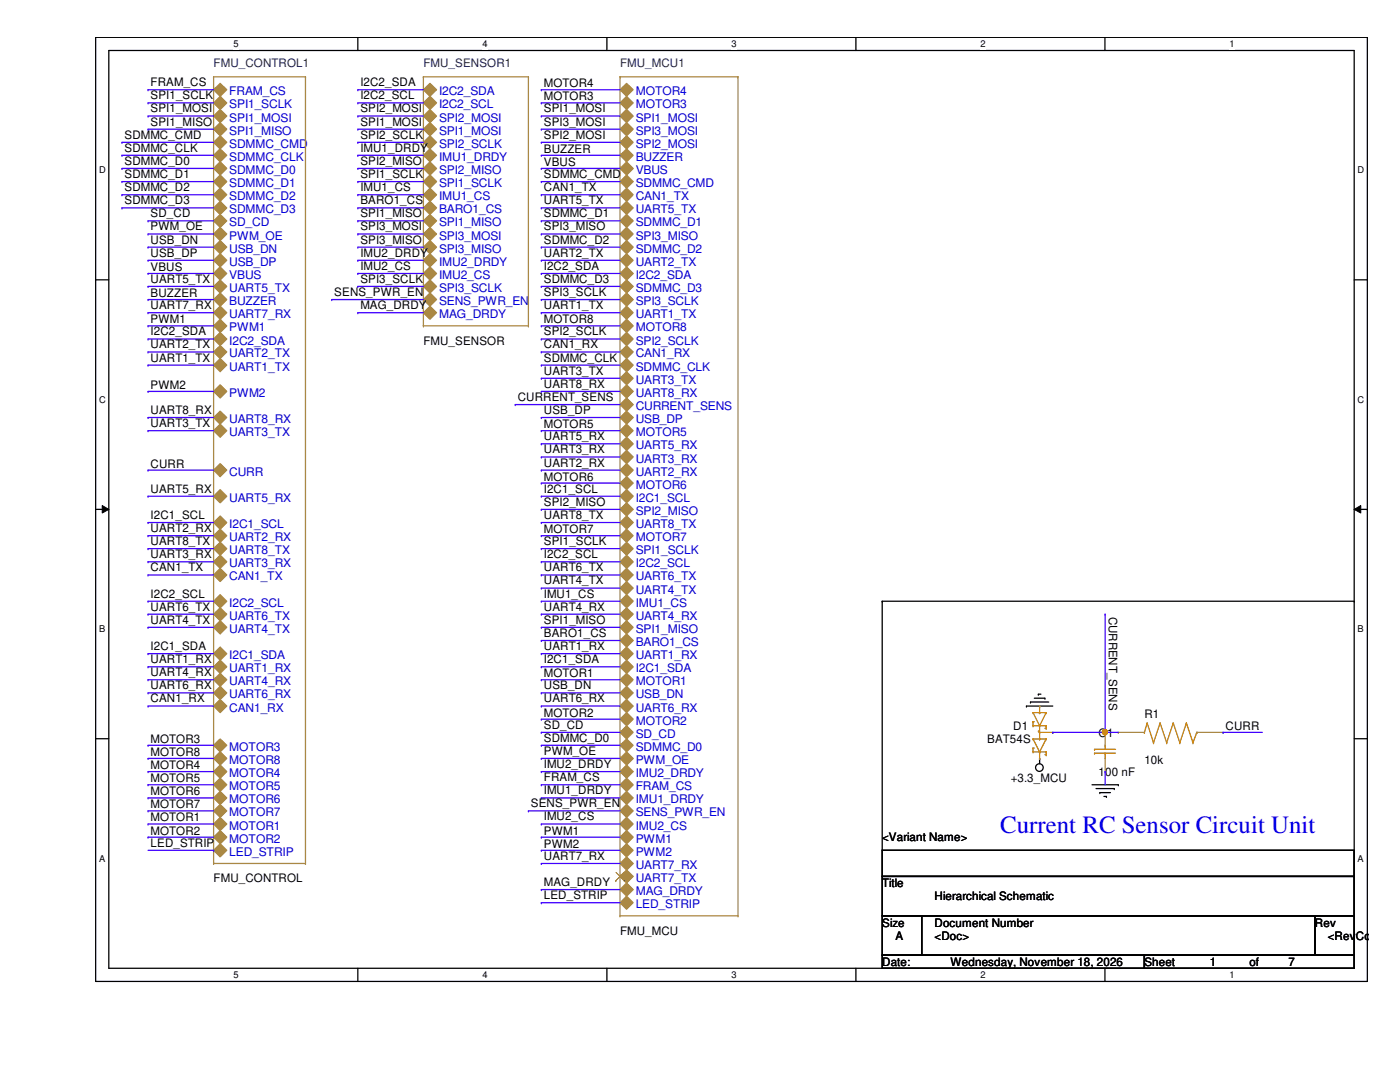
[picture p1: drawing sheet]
<svg xmlns="http://www.w3.org/2000/svg" width="279mm" height="216mm" viewBox="0 0 279 216" stroke-linecap="round" stroke-linejoin="round" font-family="sans-serif">
<defs><g id="words">
<text font-size="5" fill="#00f" x="199.6" y="166.2">Current RC Sensor Circuit Unit</text>
<g font-size="2.4" fill="#00c">
<text x="45.8" y="19">FRAM_CS</text>
<text x="45.8" y="21.6">SPI1_SCLK</text>
<text x="87.6" y="19">I2C2_SDA</text>
<text x="87.6" y="21.6">I2C2_SCL</text>
<text x="126.9" y="19">MOTOR4</text>
<text x="126.9" y="21.6">MOTOR3</text>
<text x="45.8" y="24.3">SPI1_MOSI</text>
<text x="45.8" y="26.9">SPI1_MISO</text>
<text x="45.8" y="29.5">SDMMC_CMD</text>
<text x="87.6" y="24.3">SPI2_MOSI</text>
<text x="87.6" y="26.9">SPI1_MOSI</text>
<text x="87.6" y="29.5">SPI2_SCLK</text>
<text x="126.9" y="24.3">SPI1_MOSI</text>
<text x="126.9" y="26.9">SPI3_MOSI</text>
<text x="126.9" y="29.5">SPI2_MOSI</text>
<text x="45.8" y="32.1">SDMMC_CLK</text>
<text x="45.8" y="34.7">SDMMC_D0</text>
<text x="87.6" y="32.1">IMU1_DRDY</text>
<text x="87.6" y="34.7">SPI2_MISO</text>
<text x="126.9" y="32.1">BUZZER</text>
<text x="126.9" y="34.7">VBUS</text>
<text x="45.8" y="37.3">SDMMC_D1</text>
<text x="45.8" y="40">SDMMC_D2</text>
<text x="87.6" y="37.3">SPI1_SCLK</text>
<text x="87.6" y="40">IMU1_CS</text>
<text x="126.9" y="37.3">SDMMC_CMD</text>
<text x="126.9" y="40">CAN1_TX</text>
<text x="45.8" y="42.6">SDMMC_D3</text>
<text x="45.8" y="45.2">SD_CD</text>
<text x="45.8" y="47.8">PWM_OE</text>
<text x="87.6" y="42.6">BARO1_CS</text>
<text x="87.6" y="45.2">SPI1_MISO</text>
<text x="87.6" y="47.8">SPI3_MOSI</text>
<text x="126.9" y="42.6">UART5_TX</text>
<text x="126.9" y="45.2">SDMMC_D1</text>
<text x="126.9" y="47.8">SPI3_MISO</text>
<text x="45.8" y="50.4">USB_DN</text>
<text x="45.8" y="53">USB_DP</text>
<text x="87.6" y="50.4">SPI3_MISO</text>
<text x="87.6" y="53">IMU2_DRDY</text>
<text x="126.9" y="50.4">SDMMC_D2</text>
<text x="126.9" y="53">UART2_TX</text>
<text x="45.8" y="55.7">VBUS</text>
<text x="45.8" y="58.3">UART5_TX</text>
<text x="87.6" y="55.7">IMU2_CS</text>
<text x="87.6" y="58.3">SPI3_SCLK</text>
<text x="126.9" y="55.7">I2C2_SDA</text>
<text x="126.9" y="58.3">SDMMC_D3</text>
<text x="45.8" y="60.9">BUZZER</text>
<text x="45.8" y="63.5">UART7_RX</text>
<text x="87.6" y="60.9">SENS_PWR_EN</text>
<text x="87.6" y="63.5">MAG_DRDY</text>
<text x="126.9" y="63.5">UART1_TX</text>
<text x="126.9" y="60.9">SPI3_SCLK</text>
<text x="45.8" y="66.1">PWM1</text>
<text x="45.8" y="68.7">I2C2_SDA</text>
<text x="45.8" y="71.3">UART2_TX</text>
<text x="126.9" y="66.1">MOTOR8</text>
<text x="126.9" y="68.7">SPI2_SCLK</text>
<text x="126.9" y="71.3">CAN1_RX</text>
<text x="45.8" y="74">UART1_TX</text>
<text x="126.9" y="74">SDMMC_CLK</text>
<text x="126.9" y="76.6">UART3_TX</text>
<text x="45.8" y="79.2">PWM2</text>
<text x="126.9" y="79.2">UART8_RX</text>
<text x="126.9" y="81.8">CURRENT_SENS</text>
<text x="45.8" y="84.4">UART8_RX</text>
<text x="45.8" y="87">UART3_TX</text>
<text x="126.9" y="84.4">USB_DP</text>
<text x="126.9" y="87">MOTOR5</text>
<text x="126.9" y="89.7">UART5_RX</text>
<text x="45.8" y="94.9">CURR</text>
<text x="126.9" y="92.3">UART3_RX</text>
<text x="126.9" y="94.9">UART2_RX</text>
<text x="45.8" y="100.1">UART5_RX</text>
<text x="126.9" y="97.5">MOTOR6</text>
<text x="126.9" y="100.1">I2C1_SCL</text>
<text x="45.8" y="105.4">I2C1_SCL</text>
<text x="45.8" y="108">UART2_RX</text>
<text x="126.9" y="102.7">SPI2_MISO</text>
<text x="126.9" y="105.4">UART8_TX</text>
<text x="126.9" y="108">MOTOR7</text>
<text x="45.8" y="110.6">UART8_TX</text>
<text x="45.8" y="113.2">UART3_RX</text>
<text x="126.9" y="110.6">SPI1_SCLK</text>
<text x="126.9" y="113.2">I2C2_SCL</text>
<text x="45.8" y="115.8">CAN1_TX</text>
<text x="126.9" y="115.8">UART6_TX</text>
<text x="126.9" y="118.4">UART4_TX</text>
<text x="45.8" y="121.1">I2C2_SCL</text>
<text x="45.8" y="123.7">UART6_TX</text>
<text x="126.9" y="121.1">IMU1_CS</text>
<text x="126.9" y="123.7">UART4_RX</text>
<text x="45.8" y="126.3">UART4_TX</text>
<text x="45.8" y="131.5">I2C1_SDA</text>
<text x="126.9" y="126.3">SPI1_MISO</text>
<text x="126.9" y="128.9">BARO1_CS</text>
<text x="126.9" y="131.5">UART1_RX</text>
<text x="45.8" y="134.2">UART1_RX</text>
<text x="45.8" y="136.7">UART4_RX</text>
<text x="126.9" y="134.2">I2C1_SDA</text>
<text x="126.9" y="136.7">MOTOR1</text>
<text x="45.8" y="139.4">UART6_RX</text>
<text x="45.8" y="142">CAN1_RX</text>
<text x="126.9" y="142">UART6_RX</text>
<text x="126.9" y="139.4">USB_DN</text>
<text x="45.8" y="149.8">MOTOR3</text>
<text x="126.9" y="144.6">MOTOR2</text>
<text x="126.9" y="147.2">SD_CD</text>
<text x="126.9" y="149.8">SDMMC_D0</text>
<text x="45.8" y="152.4">MOTOR8</text>
<text x="45.8" y="155.1">MOTOR4</text>
<text x="126.9" y="152.4">PWM_OE</text>
<text x="126.9" y="155.1">IMU2_DRDY</text>
<text x="45.8" y="157.7">MOTOR5</text>
<text x="45.8" y="160.3">MOTOR6</text>
<text x="126.9" y="157.7">FRAM_CS</text>
<text x="126.9" y="160.3">IMU1_DRDY</text>
<text x="45.8" y="162.9">MOTOR7</text>
<text x="45.8" y="165.5">MOTOR1</text>
<text x="126.9" y="162.9">SENS_PWR_EN</text>
<text x="126.9" y="165.5">IMU2_CS</text>
<text x="45.8" y="168.1">MOTOR2</text>
<text x="45.8" y="170.8">LED_STRIP</text>
<text x="126.9" y="168.1">PWM1</text>
<text x="126.9" y="170.8">PWM2</text>
<text x="126.9" y="173.4">UART7_RX</text>
<text x="126.9" y="176">UART7_TX</text>
<text x="126.9" y="178.6">MAG_DRDY</text>
<text x="126.9" y="181.2">LED_STRIP</text>
</g>
<g font-size="2.3">
<text x="30.1" y="17.2">FRAM_CS</text>
<text x="71.9" y="17.2">I2C2_SDA</text>
<text x="108.5" y="17.4">MOTOR4</text>
<text x="30.1" y="19.8">SPI1_SCLK</text>
<text x="30.1" y="22.4">SPI1_MOSI</text>
<text x="71.9" y="22.4">SPI2_MOSI</text>
<text x="71.9" y="19.8">I2C2_SCL</text>
<text x="108.5" y="20">MOTOR3</text>
<text x="108.5" y="22.4">SPI1_MOSI</text>
<text x="24.8" y="27.7">SDMMC_CMD</text>
<text x="30.1" y="25.1">SPI1_MISO</text>
<text x="71.9" y="25.1">SPI1_MOSI</text>
<text x="71.9" y="27.7">SPI2_SCLK</text>
<text x="108.5" y="25.1">SPI3_MOSI</text>
<text x="108.5" y="27.7">SPI2_MOSI</text>
<text x="24.8" y="30.3">SDMMC_CLK</text>
<text x="24.8" y="32.9">SDMMC_D0</text>
<text x="24.8" y="35.5">SDMMC_D1</text>
<text x="71.9" y="30.3">IMU1_DRDY</text>
<text x="71.9" y="32.9">SPI2_MISO</text>
<text x="71.9" y="35.5">SPI1_SCLK</text>
<text x="108.5" y="30.5">BUZZER</text>
<text x="108.5" y="35.5">SDMMC_CMD</text>
<text x="108.5" y="33.1">VBUS</text>
<text x="24.8" y="38.1">SDMMC_D2</text>
<text x="24.8" y="40.8">SDMMC_D3</text>
<text x="71.9" y="38.1">IMU1_CS</text>
<text x="71.9" y="40.8">BARO1_CS</text>
<text x="108.5" y="38.1">CAN1_TX</text>
<text x="108.5" y="40.8">UART5_TX</text>
<text x="30.1" y="43.3">SD_CD</text>
<text x="30.1" y="46">PWM_OE</text>
<text x="71.9" y="43.3">SPI1_MISO</text>
<text x="71.9" y="46">SPI3_MOSI</text>
<text x="108.5" y="43.3">SDMMC_D1</text>
<text x="108.5" y="46">SPI3_MISO</text>
<text x="30.1" y="48.6">USB_DN</text>
<text x="30.1" y="51.2">USB_DP</text>
<text x="71.9" y="48.6">SPI3_MISO</text>
<text x="71.9" y="51.2">IMU2_DRDY</text>
<text x="71.9" y="53.8">IMU2_CS</text>
<text x="108.5" y="48.6">SDMMC_D2</text>
<text x="108.5" y="51.2">UART2_TX</text>
<text x="108.5" y="53.8">I2C2_SDA</text>
<text x="30.1" y="54.1">VBUS</text>
<text x="30.1" y="56.4">UART5_TX</text>
<text x="30.1" y="59.3">BUZZER</text>
<text x="66.7" y="59.1">SENS_PWR_EN</text>
<text x="71.9" y="56.4">SPI3_SCLK</text>
<text x="108.5" y="56.4">SDMMC_D3</text>
<text x="108.5" y="59.1">SPI3_SCLK</text>
<text x="30.1" y="61.7">UART7_RX</text>
<text x="30.1" y="64.5">PWM1</text>
<text x="71.9" y="61.7">MAG_DRDY</text>
<text x="108.5" y="61.7">UART1_TX</text>
<text x="108.5" y="64.5">MOTOR8</text>
<text x="30.1" y="66.9">I2C2_SDA</text>
<text x="30.1" y="69.5">UART2_TX</text>
<text x="84.5" y="68.7">FMU_SENSOR</text>
<text x="108.5" y="66.9">SPI2_SCLK</text>
<text x="108.5" y="69.5">CAN1_RX</text>
<text x="30.1" y="72.1">UART1_TX</text>
<text x="30.1" y="77.6">PWM2</text>
<text x="108.5" y="72.1">SDMMC_CLK</text>
<text x="108.5" y="74.8">UART3_TX</text>
<text x="108.5" y="77.4">UART8_RX</text>
<text x="30.1" y="82.6">UART8_RX</text>
<text x="103.3" y="80">CURRENT_SENS</text>
<text x="108.5" y="82.6">USB_DP</text>
<text x="30.1" y="85.2">UART3_TX</text>
<text x="108.5" y="85.4">MOTOR5</text>
<text x="108.5" y="87.8">UART5_RX</text>
<text x="30.1" y="93.3">CURR</text>
<text x="108.5" y="90.5">UART3_RX</text>
<text x="108.5" y="93.1">UART2_RX</text>
<text x="108.5" y="95.9">MOTOR6</text>
<text x="30.1" y="98.3">UART5_RX</text>
<text x="108.5" y="98.3">I2C1_SCL</text>
<text x="108.5" y="100.9">SPI2_MISO</text>
<text x="30.1" y="103.5">I2C1_SCL</text>
<text x="30.1" y="106.2">UART2_RX</text>
<text x="108.5" y="103.5">UART8_TX</text>
<text x="108.5" y="106.4">MOTOR7</text>
<text x="30.1" y="108.8">UART8_TX</text>
<text x="30.1" y="111.4">UART3_RX</text>
<text x="108.5" y="108.8">SPI1_SCLK</text>
<text x="108.5" y="111.4">I2C2_SCL</text>
<text x="30.1" y="114">CAN1_TX</text>
<text x="30.1" y="119.3">I2C2_SCL</text>
<text x="108.5" y="114">UART6_TX</text>
<text x="108.5" y="116.6">UART4_TX</text>
<text x="108.5" y="119.3">IMU1_CS</text>
<text x="30.1" y="121.8">UART6_TX</text>
<text x="30.1" y="124.5">UART4_TX</text>
<text x="108.5" y="121.8">UART4_RX</text>
<text x="108.5" y="124.5">SPI1_MISO</text>
<text x="221.3" y="123.1" transform="rotate(90 221.3 123.1)">CURRENT_SENS</text>
<text x="30.1" y="129.7">I2C1_SDA</text>
<text x="108.5" y="127.1">BARO1_CS</text>
<text x="108.5" y="129.7">UART1_RX</text>
<text x="30.1" y="132.3">UART1_RX</text>
<text x="30.1" y="134.9">UART4_RX</text>
<text x="30.1" y="137.5">UART6_RX</text>
<text x="108.5" y="132.3">I2C1_SDA</text>
<text x="108.5" y="135.1">MOTOR1</text>
<text x="108.5" y="137.5">USB_DN</text>
<text x="30.1" y="140.2">CAN1_RX</text>
<text x="108.5" y="140.2">UART6_RX</text>
<text x="108.5" y="143">MOTOR2</text>
<text x="228.4" y="143.3">R1</text>
<text x="30.1" y="148.2">MOTOR3</text>
<text x="108.5" y="145.4">SD_CD</text>
<text x="108.5" y="148">SDMMC_D0</text>
<text x="197" y="148.3">BAT54S</text>
<text x="202.2" y="145.7">D1</text>
<text x="219.2" y="147">C1</text>
<text x="244.6" y="145.6">CURR</text>
<text x="30.1" y="150.8">MOTOR8</text>
<text x="30.1" y="153.5">MOTOR4</text>
<text x="108.5" y="150.6">PWM_OE</text>
<text x="108.5" y="153.2">IMU2_DRDY</text>
<text x="108.5" y="155.9">FRAM_CS</text>
<text x="219.2" y="154.8">100 nF</text>
<text x="228.4" y="152.4">10k</text>
<text x="30.1" y="156.1">MOTOR5</text>
<text x="30.1" y="158.7">MOTOR6</text>
<text x="30.1" y="161.3">MOTOR7</text>
<text x="106" y="161.1">SENS_PWR_EN</text>
<text x="108.5" y="158.5">IMU1_DRDY</text>
<text x="201.7" y="156.1">+3.3_MCU</text>
<text x="30.1" y="163.9">MOTOR1</text>
<text x="30.1" y="166.5">MOTOR2</text>
<text x="108.5" y="163.7">IMU2_CS</text>
<text x="108.5" y="166.5">PWM1</text>
<text x="176.1" y="167.9">&lt;Variant Name&gt;</text>
<text x="30.1" y="169">LED_STRIP</text>
<text x="108.5" y="169.2">PWM2</text>
<text x="108.5" y="171.6">UART7_RX</text>
<text x="42.6" y="176">FMU_CONTROL</text>
<text x="108.5" y="176.8">MAG_DRDY</text>
<text x="108.5" y="179.4">LED_STRIP</text>
<text x="176.1" y="177">Title</text>
<text x="186.5" y="179.7">Hierarchical Schematic</text>
<text x="176.1" y="184.9">Size</text>
<text x="186.5" y="184.9">Document Number</text>
<text x="262.4" y="184.9">Rev</text>
<text x="123.7" y="186.5">FMU_MCU</text>
<text x="178.7" y="187.5">A</text>
<text x="186.5" y="187.5">&lt;Doc&gt;</text>
<text x="265" y="187.5">&lt;RevCo</text>
<text x="176.1" y="192.7">Date:</text>
<text x="189.7" y="192.7">Wednesday, November 18, 2026</text>
<text x="228.4" y="192.7">Sheet</text>
<text x="241.5" y="192.7">1</text>
<text x="249.3" y="192.7">of</text>
<text x="257.2" y="192.7">7</text>
</g>
<g font-size="2.3" fill="#004040">
<text x="42.6" y="13.3">FMU_CONTROL1</text>
<text x="84.5" y="13.3">FMU_SENSOR1</text>
<text x="123.7" y="13.3">FMU_MCU1</text>
</g>
<g font-size="1.9">
<text x="46.6" y="9.4">5</text>
<text x="96.3" y="9.4">4</text>
<text x="146" y="9.4">3</text>
<text x="195.7" y="9.4">2</text>
<text x="245.4" y="9.4">1</text>
<text x="19.8" y="34.6">D</text>
<text x="270.9" y="34.6">D</text>
<text x="19.8" y="80.3">C</text>
<text x="270.9" y="80.3">C</text>
<text x="19.8" y="126.2">B</text>
<text x="270.9" y="126.2">B</text>
<text x="19.8" y="171.9">A</text>
<text x="270.9" y="171.9">A</text>
<text x="46.6" y="195.2">5</text>
<text x="96.3" y="195.2">4</text>
<text x="146" y="195.2">3</text>
<text x="195.7" y="195.2">2</text>
<text x="245.4" y="195.2">1</text>
</g>
</g></defs>
<path d="M19.1 7.5h253.8v188.3h-253.8zM21.7 10.1h248.6v183.1h-248.6z" fill="none" stroke="#000" stroke-width=".25"/>
<g fill="#fff">
<path d="M46.6 7.7h1v2.1h-1z"/>
<path d="M46.6 193.5h1v2.1h-1z"/>
</g>
<path d="M71.4 7.5v2.6M71.4 193.2v2.6" fill="none" stroke="#000" stroke-width=".25"/>
<g fill="#fff">
<path d="M96.3 7.7h1v2.1h-1z"/>
<path d="M96.3 193.5h1v2.1h-1z"/>
</g>
<path d="M121.1 7.5v2.6M121.1 193.2v2.6" fill="none" stroke="#000" stroke-width=".25"/>
<g fill="#fff">
<path d="M146 7.7h1v2.1h-1z"/>
<path d="M146 193.5h1v2.1h-1z"/>
</g>
<path d="M170.8 7.5v2.6M170.8 193.2v2.6" fill="none" stroke="#000" stroke-width=".25"/>
<g fill="#fff">
<path d="M195.7 7.7h1v2.1h-1z"/>
<path d="M195.7 193.5h1v2.1h-1z"/>
</g>
<path d="M220.5 7.5v2.6M220.5 193.2v2.6" fill="none" stroke="#000" stroke-width=".25"/>
<g fill="#fff">
<path d="M245.4 7.7h1v2.1h-1z"/>
<path d="M245.4 193.5h1v2.1h-1z"/>
<path d="M19.8 32.9h1.3v2.1h-1.3z"/>
<path d="M270.9 32.9h1.3v2.1h-1.3z"/>
<path d="M19.8 78.7h1.3v2.1h-1.3z"/>
<path d="M270.9 78.7h1.3v2.1h-1.3z"/>
</g>
<path d="M19.1 55.8h2.6M270.3 55.8h2.6" fill="none" stroke="#000" stroke-width=".25"/>
<g fill="#fff">
<path d="M19.8 124.5h1.2v2.1h-1.2z"/>
<path d="M270.9 124.5h1.3v2.1h-1.3z"/>
</g>
<path d="M19.1 101.6h2.6M270.3 101.6h2.6" fill="none" stroke="#000" stroke-width=".25"/>
<path d="M20.4 100.9l1.3 .7-1.3 .8zM270.3 101.6l1.3-.7v1.5z" fill="#000"/>
<path d="M20.4 100.9l1.3 .7-1.3 .8zM270.3 101.6l1.3-.7v1.5z" fill="none" stroke="#000" stroke-width=".2"/>
<g fill="#fff">
<path d="M19.8 170.3h1.2v2h-1.2z"/>
<path d="M270.9 170.3h1.3v2h-1.3z"/>
</g>
<g fill="none" stroke="#000" stroke-width=".25">
<path d="M176.1 120h.1M176.1 120v49.7M176.1 120h94.2M270.3 120h.1M206.4 139.3h2.1M207.2 138.5h.1M207.2 138.5h.5M208.5 139.3h.1M19.1 147.4h2.6M204.9 140.9h.1M204.9 140.9h5.2M205.7 140.1h.1"/>
<path d="M205.7 140.1h3.6M207.5 151.3h.1M207.5 151.3v1.1M217.9 156.6h5.3M218.7 157.4h3.7M219.5 158.2h.1M219.5 158.2h2.1M220.3 158.9h.5M220.8 158.9h.1M222.4 157.4h.1M223.2 156.6h.1M270.3 147.4h2.6"/>
<path d="M176.1 169.7h94.2v5.2h-94.2zM176.1 174.9h94.2v7.9h-94.2zM176.1 182.8h7.8v7.8h-7.8zM176.1 190.6h52.3v2.6h-52.3zM183.9 182.8h78.5v7.8h-78.5zM228.4 190.6h41.9v2.6h-41.9zM262.4 182.8h7.9v7.8h-7.9z"/>
<circle cx="207.4" cy="153.2" r=".76"/>
</g>
<path d="M123.7 17.9l1.4-1.3 1.3 1.3-1.3 1.3z" fill-rule="evenodd" fill="#a84"/>
<path d="M123.7 17.9l1.4-1.3 1.3 1.3-1.3 1.3z" fill="none" stroke="#a84" stroke-width=".25"/>
<path d="M125.1 19.2l1.3 1.3-1.3 1.3-1.4-1.3z" fill-rule="evenodd" fill="#a84"/>
<path d="M125.1 19.2l1.3 1.3-1.3 1.3-1.4-1.3z" fill="none" stroke="#a84" stroke-width=".25"/>
<path d="M125.1 21.8l1.3 1.4-1.3 1.3-1.4-1.3z" fill-rule="evenodd" fill="#a84"/>
<path d="M125.1 21.8l1.3 1.4-1.3 1.3-1.4-1.3z" fill="none" stroke="#a84" stroke-width=".25"/>
<path d="M123.7 25.8l1.4-1.3 1.3 1.3-1.3 1.3z" fill-rule="evenodd" fill="#a84"/>
<path d="M123.7 25.8l1.4-1.3 1.3 1.3-1.3 1.3z" fill="none" stroke="#a84" stroke-width=".25"/>
<path d="M123.7 28.4l1.4-1.3 1.3 1.3-1.3 1.3z" fill-rule="evenodd" fill="#a84"/>
<path d="M123.7 28.4l1.4-1.3 1.3 1.3-1.3 1.3z" fill="none" stroke="#a84" stroke-width=".25"/>
<path d="M123.7 31l1.4-1.3 1.3 1.3-1.3 1.3z" fill-rule="evenodd" fill="#a84"/>
<path d="M123.7 31l1.4-1.3 1.3 1.3-1.3 1.3z" fill="none" stroke="#a84" stroke-width=".25"/>
<path d="M123.7 36.2l1.4-1.3 1.3 1.3-1.3 1.3z" fill-rule="evenodd" fill="#a84"/>
<path d="M123.7 36.2l1.4-1.3 1.3 1.3-1.3 1.3z" fill="none" stroke="#a84" stroke-width=".25"/>
<path d="M123.7 38.9l1.4-1.4 1.3 1.4-1.3 1.3z" fill-rule="evenodd" fill="#a84"/>
<path d="M123.7 38.9l1.4-1.4 1.3 1.4-1.3 1.3z" fill="none" stroke="#a84" stroke-width=".25"/>
<path d="M123.7 41.5l1.4-1.3 1.3 1.3-1.3 1.3z" fill-rule="evenodd" fill="#a84"/>
<path d="M123.7 41.5l1.4-1.3 1.3 1.3-1.3 1.3z" fill="none" stroke="#a84" stroke-width=".25"/>
<path d="M123.7 44.1l1.4-1.3 1.3 1.3-1.3 1.3z" fill-rule="evenodd" fill="#a84"/>
<path d="M123.7 44.1l1.4-1.3 1.3 1.3-1.3 1.3z" fill="none" stroke="#a84" stroke-width=".25"/>
<path d="M123.7 46.7l1.4-1.3 1.3 1.3-1.3 1.3z" fill-rule="evenodd" fill="#a84"/>
<path d="M123.7 46.7l1.4-1.3 1.3 1.3-1.3 1.3z" fill="none" stroke="#a84" stroke-width=".25"/>
<path d="M123.7 49.3l1.4-1.3 1.3 1.3-1.3 1.3z" fill-rule="evenodd" fill="#a84"/>
<path d="M123.7 49.3l1.4-1.3 1.3 1.3-1.3 1.3z" fill="none" stroke="#a84" stroke-width=".25"/>
<path d="M125.1 50.6l1.3 1.3-1.3 1.4-1.4-1.4z" fill-rule="evenodd" fill="#a84"/>
<path d="M125.1 50.6l1.3 1.3-1.3 1.4-1.4-1.4z" fill="none" stroke="#a84" stroke-width=".25"/>
<path d="M125.1 53.3l1.3 1.3-1.3 1.3-1.4-1.3z" fill-rule="evenodd" fill="#a84"/>
<path d="M125.1 53.3l1.3 1.3-1.3 1.3-1.4-1.3z" fill="none" stroke="#a84" stroke-width=".25"/>
<path d="M123.7 57.1l1.4-1.2 1.3 1.2-1.3 1.4z" fill-rule="evenodd" fill="#a84"/>
<path d="M123.7 57.1l1.4-1.2 1.3 1.2-1.3 1.4z" fill="none" stroke="#a84" stroke-width=".25"/>
<path d="M125.1 61.1l1.3 1.3-1.3 1.3-1.4-1.3z" fill-rule="evenodd" fill="#a84"/>
<path d="M125.1 61.1l1.3 1.3-1.3 1.3-1.4-1.3z" fill="none" stroke="#a84" stroke-width=".25"/>
<path d="M123.7 65l1.4-1.3 1.3 1.3-1.3 1.3z" fill-rule="evenodd" fill="#a84"/>
<path d="M123.7 65l1.4-1.3 1.3 1.3-1.3 1.3z" fill="none" stroke="#a84" stroke-width=".25"/>
<path d="M125.1 66.3l1.3 1.3-1.3 1.4-1.4-1.4z" fill-rule="evenodd" fill="#a84"/>
<path d="M125.1 66.3l1.3 1.3-1.3 1.4-1.4-1.4z" fill="none" stroke="#a84" stroke-width=".25"/>
<path d="M123.7 70.2l1.4-1.2 1.3 1.2-1.3 1.3z" fill-rule="evenodd" fill="#a84"/>
<path d="M123.7 70.2l1.4-1.2 1.3 1.2-1.3 1.3z" fill="none" stroke="#a84" stroke-width=".25"/>
<path d="M123.7 72.9l1.4-1.4 1.3 1.4-1.3 1.3z" fill-rule="evenodd" fill="#a84"/>
<path d="M123.7 72.9l1.4-1.4 1.3 1.4-1.3 1.3z" fill="none" stroke="#a84" stroke-width=".25"/>
<path d="M125.1 74.2l1.3 1.3-1.3 1.3-1.4-1.3z" fill-rule="evenodd" fill="#a84"/>
<path d="M125.1 74.2l1.3 1.3-1.3 1.3-1.4-1.3z" fill="none" stroke="#a84" stroke-width=".25"/>
<path d="M123.7 78.1l1.4-1.3 1.3 1.3-1.3 1.3z" fill-rule="evenodd" fill="#a84"/>
<path d="M123.7 78.1l1.4-1.3 1.3 1.3-1.3 1.3z" fill="none" stroke="#a84" stroke-width=".25"/>
<path d="M123.7 83.3l1.4-1.3 1.3 1.3-1.3 1.3z" fill-rule="evenodd" fill="#a84"/>
<path d="M123.7 83.3l1.4-1.3 1.3 1.3-1.3 1.3z" fill="none" stroke="#a84" stroke-width=".25"/>
<path d="M123.7 85.9l1.4-1.3 1.3 1.3-1.3 1.3z" fill-rule="evenodd" fill="#a84"/>
<path d="M123.7 85.9l1.4-1.3 1.3 1.3-1.3 1.3z" fill="none" stroke="#a84" stroke-width=".25"/>
<path d="M123.7 88.6l1.4-1.4 1.3 1.4-1.3 1.3z" fill-rule="evenodd" fill="#a84"/>
<path d="M123.7 88.6l1.4-1.4 1.3 1.4-1.3 1.3z" fill="none" stroke="#a84" stroke-width=".25"/>
<path d="M123.7 91.2l1.4-1.3 1.3 1.3-1.3 1.3z" fill-rule="evenodd" fill="#a84"/>
<path d="M123.7 91.2l1.4-1.3 1.3 1.3-1.3 1.3z" fill="none" stroke="#a84" stroke-width=".25"/>
<path d="M125.1 92.5l1.3 1.3-1.3 1.3-1.4-1.3z" fill-rule="evenodd" fill="#a84"/>
<path d="M125.1 92.5l1.3 1.3-1.3 1.3-1.4-1.3z" fill="none" stroke="#a84" stroke-width=".25"/>
<path d="M123.7 96.4l1.4-1.3 1.3 1.3-1.3 1.3z" fill-rule="evenodd" fill="#a84"/>
<path d="M123.7 96.4l1.4-1.3 1.3 1.3-1.3 1.3z" fill="none" stroke="#a84" stroke-width=".25"/>
<path d="M123.7 99l1.4-1.3 1.3 1.3-1.3 1.3z" fill-rule="evenodd" fill="#a84"/>
<path d="M123.7 99l1.4-1.3 1.3 1.3-1.3 1.3z" fill="none" stroke="#a84" stroke-width=".25"/>
<path d="M125.1 100.3l1.3 1.3-1.3 1.4-1.4-1.4z" fill-rule="evenodd" fill="#a84"/>
<path d="M125.1 100.3l1.3 1.3-1.3 1.4-1.4-1.4z" fill="none" stroke="#a84" stroke-width=".25"/>
<path d="M125.1 103l1.3 1.3-1.3 1.3-1.4-1.3z" fill-rule="evenodd" fill="#a84"/>
<path d="M125.1 103l1.3 1.3-1.3 1.3-1.4-1.3z" fill="none" stroke="#a84" stroke-width=".25"/>
<path d="M123.7 106.9l1.4-1.3 1.3 1.3-1.3 1.3z" fill-rule="evenodd" fill="#a84"/>
<path d="M123.7 106.9l1.4-1.3 1.3 1.3-1.3 1.3z" fill="none" stroke="#a84" stroke-width=".25"/>
<path d="M123.7 109.5l1.4-1.3 1.3 1.3-1.3 1.3z" fill-rule="evenodd" fill="#a84"/>
<path d="M123.7 109.5l1.4-1.3 1.3 1.3-1.3 1.3z" fill="none" stroke="#a84" stroke-width=".25"/>
<path d="M125.1 110.8l1.3 1.3-1.3 1.3-1.4-1.3z" fill-rule="evenodd" fill="#a84"/>
<path d="M125.1 110.8l1.3 1.3-1.3 1.3-1.4-1.3z" fill="none" stroke="#a84" stroke-width=".25"/>
<path d="M123.7 114.7l1.4-1.3 1.3 1.3-1.3 1.3z" fill-rule="evenodd" fill="#a84"/>
<path d="M123.7 114.7l1.4-1.3 1.3 1.3-1.3 1.3z" fill="none" stroke="#a84" stroke-width=".25"/>
<path d="M123.7 117.3l1.4-1.3 1.3 1.3-1.3 1.4z" fill-rule="evenodd" fill="#a84"/>
<path d="M123.7 117.3l1.4-1.3 1.3 1.3-1.3 1.4z" fill="none" stroke="#a84" stroke-width=".25"/>
<path d="M123.7 120l1.4-1.3 1.3 1.3-1.3 1.3z" fill-rule="evenodd" fill="#a84"/>
<path d="M123.7 120l1.4-1.3 1.3 1.3-1.3 1.3z" fill="none" stroke="#a84" stroke-width=".25"/>
<path d="M123.7 122.6l1.4-1.3 1.3 1.3-1.3 1.3z" fill-rule="evenodd" fill="#a84"/>
<path d="M123.7 122.6l1.4-1.3 1.3 1.3-1.3 1.3z" fill="none" stroke="#a84" stroke-width=".25"/>
<path d="M123.7 125.2l1.4-1.3 1.3 1.3-1.3 1.3z" fill-rule="evenodd" fill="#a84"/>
<path d="M123.7 125.2l1.4-1.3 1.3 1.3-1.3 1.3z" fill="none" stroke="#a84" stroke-width=".25"/>
<path d="M123.7 127.8l1.4-1.3 1.3 1.3-1.3 1.3z" fill-rule="evenodd" fill="#a84"/>
<path d="M123.7 127.8l1.4-1.3 1.3 1.3-1.3 1.3z" fill="none" stroke="#a84" stroke-width=".25"/>
<path d="M123.7 130.4l1.4-1.3 1.3 1.3-1.3 1.3z" fill-rule="evenodd" fill="#a84"/>
<path d="M123.7 130.4l1.4-1.3 1.3 1.3-1.3 1.3z" fill="none" stroke="#a84" stroke-width=".25"/>
<path d="M125.1 131.7l1.3 1.4-1.3 1.3-1.4-1.3z" fill-rule="evenodd" fill="#a84"/>
<path d="M125.1 131.7l1.3 1.4-1.3 1.3-1.4-1.3z" fill="none" stroke="#a84" stroke-width=".25"/>
<path d="M123.7 135.6l1.4-1.2 1.3 1.2-1.3 1.3z" fill-rule="evenodd" fill="#a84"/>
<path d="M123.7 135.6l1.4-1.2 1.3 1.2-1.3 1.3z" fill="none" stroke="#a84" stroke-width=".25"/>
<path d="M125.1 139.6l1.3 1.3-1.3 1.3-1.4-1.3z" fill-rule="evenodd" fill="#a84"/>
<path d="M125.1 139.6l1.3 1.3-1.3 1.3-1.4-1.3z" fill="none" stroke="#a84" stroke-width=".25"/>
<path d="M123.7 143.5l1.4-1.3 1.3 1.3-1.3 1.3z" fill-rule="evenodd" fill="#a84"/>
<path d="M123.7 143.5l1.4-1.3 1.3 1.3-1.3 1.3z" fill="none" stroke="#a84" stroke-width=".25"/>
<path d="M125.1 144.8l1.3 1.3-1.3 1.3-1.4-1.3z" fill-rule="evenodd" fill="#a84"/>
<path d="M125.1 144.8l1.3 1.3-1.3 1.3-1.4-1.3z" fill="none" stroke="#a84" stroke-width=".25"/>
<path d="M123.7 148.7l1.4-1.3 1.3 1.3-1.3 1.3z" fill-rule="evenodd" fill="#a84"/>
<path d="M123.7 148.7l1.4-1.3 1.3 1.3-1.3 1.3z" fill="none" stroke="#a84" stroke-width=".25"/>
<path d="M125.1 150l1.3 1.3-1.3 1.4-1.4-1.4z" fill-rule="evenodd" fill="#a84"/>
<path d="M125.1 150l1.3 1.3-1.3 1.4-1.4-1.4z" fill="none" stroke="#a84" stroke-width=".25"/>
<path d="M125.1 152.7l1.3 1.3-1.3 1.3-1.4-1.3z" fill-rule="evenodd" fill="#a84"/>
<path d="M125.1 152.7l1.3 1.3-1.3 1.3-1.4-1.3z" fill="none" stroke="#a84" stroke-width=".25"/>
<path d="M125.1 155.3l1.3 1.3-1.3 1.3-1.4-1.3z" fill-rule="evenodd" fill="#a84"/>
<path d="M125.1 155.3l1.3 1.3-1.3 1.3-1.4-1.3z" fill="none" stroke="#a84" stroke-width=".25"/>
<path d="M123.7 159.2l1.4-1.3 1.3 1.3-1.3 1.3z" fill-rule="evenodd" fill="#a84"/>
<path d="M123.7 159.2l1.4-1.3 1.3 1.3-1.3 1.3z" fill="none" stroke="#a84" stroke-width=".25"/>
<path d="M123.7 161.8l1.4-1.3 1.3 1.3-1.3 1.3z" fill-rule="evenodd" fill="#a84"/>
<path d="M123.7 161.8l1.4-1.3 1.3 1.3-1.3 1.3z" fill="none" stroke="#a84" stroke-width=".25"/>
<path d="M125.1 163.1l1.3 1.3-1.3 1.3-1.4-1.3z" fill-rule="evenodd" fill="#a84"/>
<path d="M125.1 163.1l1.3 1.3-1.3 1.3-1.4-1.3z" fill="none" stroke="#a84" stroke-width=".25"/>
<path d="M125.1 58.5l1.3 1.3-1.3 1.3-1.4-1.3z" fill-rule="evenodd" fill="#a84"/>
<path d="M125.1 58.5l1.3 1.3-1.3 1.3-1.4-1.3z" fill="none" stroke="#a84" stroke-width=".25"/>
<path d="M123.7 138.3l1.4-1.4 1.3 1.4-1.3 1.3z" fill-rule="evenodd" fill="#a84"/>
<path d="M123.7 138.3l1.4-1.4 1.3 1.4-1.3 1.3z" fill="none" stroke="#a84" stroke-width=".25"/>
<path d="M123.7 33.6l1.4-1.3 1.3 1.3-1.3 1.3z" fill-rule="evenodd" fill="#a84"/>
<path d="M123.7 33.6l1.4-1.3 1.3 1.3-1.3 1.3z" fill="none" stroke="#a84" stroke-width=".25"/>
<path d="M123.7 167l1.4-1.3 1.3 1.3-1.3 1.4z" fill-rule="evenodd" fill="#a84"/>
<path d="M123.7 167l1.4-1.3 1.3 1.3-1.3 1.4z" fill="none" stroke="#a84" stroke-width=".25"/>
<path d="M123.7 169.7l1.4-1.3 1.3 1.3-1.3 1.3z" fill-rule="evenodd" fill="#a84"/>
<path d="M123.7 169.7l1.4-1.3 1.3 1.3-1.3 1.3z" fill="none" stroke="#a84" stroke-width=".25"/>
<path d="M125.1 171l1.3 1.3-1.3 1.3-1.4-1.3z" fill-rule="evenodd" fill="#a84"/>
<path d="M125.1 171l1.3 1.3-1.3 1.3-1.4-1.3z" fill="none" stroke="#a84" stroke-width=".25"/>
<path d="M123.7 174.9l1.4-1.3 1.3 1.3-1.3 1.3z" fill-rule="evenodd" fill="#a84"/>
<path d="M123.7 174.9l1.4-1.3 1.3 1.3-1.3 1.3z" fill="none" stroke="#a84" stroke-width=".25"/>
<path d="M122.9 175.7h.1M122.9 174.1l1.7 1.6M124.5 174.1l-1.6 1.6M124.6 175.7h.1" fill="none" stroke="#804000" stroke-width=".2"/>
<path d="M123.7 80.7l1.4-1.3 1.3 1.3-1.3 1.3z" fill-rule="evenodd" fill="#a84"/>
<path d="M123.7 80.7l1.4-1.3 1.3 1.3-1.3 1.3z" fill="none" stroke="#a84" stroke-width=".25"/>
<path d="M123.7 177.5l1.4-1.3 1.3 1.3-1.3 1.3z" fill-rule="evenodd" fill="#a84"/>
<path d="M123.7 177.5l1.4-1.3 1.3 1.3-1.3 1.3z" fill="none" stroke="#a84" stroke-width=".25"/>
<path d="M125.1 178.8l1.3 1.3-1.3 1.3-1.4-1.3z" fill-rule="evenodd" fill="#a84"/>
<path d="M123.7 15.3h.1M123.7 15.3h23.6M123.7 15.3v167.5M147.3 15.3h.1M147.3 15.3v167.5M125.1 178.8l1.3 1.3-1.3 1.3-1.4-1.3zM123.7 182.8h.1M123.7 182.8h23.6M147.3 182.8h.1" fill="none" stroke="#a84" stroke-width=".25"/>
<path d="M85.8 21.8l1.3 1.4-1.3 1.3-1.3-1.3z" fill-rule="evenodd" fill="#a84"/>
<path d="M85.8 21.8l1.3 1.4-1.3 1.3-1.3-1.3z" fill="none" stroke="#a84" stroke-width=".25"/>
<path d="M84.5 25.8l1.3-1.3 1.3 1.3-1.3 1.3z" fill-rule="evenodd" fill="#a84"/>
<path d="M84.5 25.8l1.3-1.3 1.3 1.3-1.3 1.3z" fill="none" stroke="#a84" stroke-width=".25"/>
<path d="M84.5 28.4l1.3-1.3 1.3 1.3-1.3 1.3z" fill-rule="evenodd" fill="#a84"/>
<path d="M84.5 28.4l1.3-1.3 1.3 1.3-1.3 1.3z" fill="none" stroke="#a84" stroke-width=".25"/>
<path d="M84.5 31l1.3-1.3 1.3 1.3-1.3 1.3z" fill-rule="evenodd" fill="#a84"/>
<path d="M84.5 31l1.3-1.3 1.3 1.3-1.3 1.3z" fill="none" stroke="#a84" stroke-width=".25"/>
<path d="M84.5 33.6l1.3-1.3 1.3 1.3-1.3 1.3z" fill-rule="evenodd" fill="#a84"/>
<path d="M84.5 33.6l1.3-1.3 1.3 1.3-1.3 1.3z" fill="none" stroke="#a84" stroke-width=".25"/>
<path d="M84.5 36.2l1.3-1.3 1.3 1.3-1.3 1.3z" fill-rule="evenodd" fill="#a84"/>
<path d="M84.5 36.2l1.3-1.3 1.3 1.3-1.3 1.3z" fill="none" stroke="#a84" stroke-width=".25"/>
<path d="M85.8 37.5l1.3 1.4-1.3 1.3-1.3-1.3z" fill-rule="evenodd" fill="#a84"/>
<path d="M85.8 37.5l1.3 1.4-1.3 1.3-1.3-1.3z" fill="none" stroke="#a84" stroke-width=".25"/>
<path d="M84.5 41.5l1.3-1.3 1.3 1.3-1.3 1.3z" fill-rule="evenodd" fill="#a84"/>
<path d="M84.5 41.5l1.3-1.3 1.3 1.3-1.3 1.3z" fill="none" stroke="#a84" stroke-width=".25"/>
<path d="M84.5 44.1l1.3-1.3 1.3 1.3-1.3 1.3z" fill-rule="evenodd" fill="#a84"/>
<path d="M84.5 44.1l1.3-1.3 1.3 1.3-1.3 1.3z" fill="none" stroke="#a84" stroke-width=".25"/>
<path d="M84.5 46.7l1.3-1.3 1.3 1.3-1.3 1.3z" fill-rule="evenodd" fill="#a84"/>
<path d="M84.5 46.7l1.3-1.3 1.3 1.3-1.3 1.3z" fill="none" stroke="#a84" stroke-width=".25"/>
<path d="M85.8 48l1.3 1.3-1.3 1.3-1.3-1.3z" fill-rule="evenodd" fill="#a84"/>
<path d="M85.8 48l1.3 1.3-1.3 1.3-1.3-1.3z" fill="none" stroke="#a84" stroke-width=".25"/>
<path d="M85.8 50.6l1.3 1.3-1.3 1.4-1.3-1.4z" fill-rule="evenodd" fill="#a84"/>
<path d="M85.8 50.6l1.3 1.3-1.3 1.4-1.3-1.4z" fill="none" stroke="#a84" stroke-width=".25"/>
<path d="M85.8 53.3l1.3 1.3-1.3 1.3-1.3-1.3z" fill-rule="evenodd" fill="#a84"/>
<path d="M85.8 53.3l1.3 1.3-1.3 1.3-1.3-1.3z" fill="none" stroke="#a84" stroke-width=".25"/>
<path d="M84.5 57.1l1.3-1.2 1.3 1.2-1.3 1.4z" fill-rule="evenodd" fill="#a84"/>
<path d="M84.5 57.1l1.3-1.2 1.3 1.2-1.3 1.4z" fill="none" stroke="#a84" stroke-width=".25"/>
<path d="M85.8 58.5l1.3 1.3-1.3 1.3-1.3-1.3z" fill-rule="evenodd" fill="#a84"/>
<path d="M85.8 58.5l1.3 1.3-1.3 1.3-1.3-1.3z" fill="none" stroke="#a84" stroke-width=".25"/>
<path d="M84.5 17.9l1.3-1.3 1.3 1.3-1.3 1.3z" fill-rule="evenodd" fill="#a84"/>
<path d="M84.5 17.9l1.3-1.3 1.3 1.3-1.3 1.3z" fill="none" stroke="#a84" stroke-width=".25"/>
<path d="M85.8 61.1l1.3 1.3-1.3 1.3-1.3-1.3z" fill-rule="evenodd" fill="#a84"/>
<path d="M85.8 61.1l1.3 1.3-1.3 1.3-1.3-1.3z" fill="none" stroke="#a84" stroke-width=".25"/>
<path d="M85.8 19.2l1.3 1.3-1.3 1.3-1.3-1.3z" fill-rule="evenodd" fill="#a84"/>
<g fill="none" stroke="#a84" stroke-width=".25">
<path d="M84.5 15.3h.1M84.5 15.3h21M84.5 15.3v49.7M85.8 19.2l1.3 1.3-1.3 1.3-1.3-1.3zM105.5 15.3h.1M105.5 15.3v49.7M84.5 65h.1M84.5 65h21M105.5 65h.1M220.6 154h.1M220.6 146.1h.1M220.6 146.1v2.6"/>
<path d="M220.6 151.3v2.7"/>
</g>
<g fill="none" stroke="#cc8006" stroke-width=".25">
<path d="M206.2 142.2h.1M206.2 147.4h.1M206.2 144h.1M206.2 144.8h.1M206.2 149.3h.1M206.2 150h.1M206.2 142.2l1.3 2.6M206.2 142.2h2.6M206.2 147.4l1.3 2.6M206.2 147.4h2.6M206.2 144.8h2.6M206.2 144h.2"/>
<path d="M206.2 144v.8M206.2 149.3v.7M206.2 149.3h.2M206.2 150h2.6M207.5 144.8h.1M207.5 142.2h.1M207.5 150h.1M207.5 147.4h.1M207.5 151.3h.1M207.5 140.9v1.3M207.5 144.8v2.6M207.5 150v1.3"/>
<path d="M208.5 145.3h.3M208.5 150.6h.3M208.8 142.2h.1M208.8 147.4h.1M208.8 145.3h.1M208.8 144.8h.1M208.8 150.6h.1M208.8 150h.1M208.8 142.2l-1.3 2.6M208.8 147.4l-1.3 2.6M208.8 144.8v.5M208.8 150v.6"/>
<path d="M218.4 150.3h.1M218.4 149.5h.1M218.4 150.3h4.2M218.4 149.5h4.2M220.6 148.7h.1M220.6 150.3h.1M220.6 148.7v.8M220.6 150.3v1"/>
</g>
<path d="M207.2 145.9l.2 .1-.1 .1z" fill-rule="evenodd" fill="#cc8006"/>
<g fill="none" stroke="#cc8006" stroke-width=".25">
<path d="M207.2 145.9l.2 .1-.1 .1zM207.5 146.1h.1M207.5 146.1h2.6M228.4 146.1h.1M228.9 144.3h.1M228.9 144.3l-.5 1.8M228.9 144.3l1.3 3.9M230.2 148.2h.1M231.5 144.3h.1M231.5 144.3l-1.3 3.9M231.5 144.3l1.3 3.9M232.8 148.2h.1"/>
<path d="M234.1 144.3h.1M234.1 144.3l-1.3 3.9M234.1 144.3l1.4 3.9M235.5 148.2h.1M236.8 144.3h.1M236.8 144.3l-1.3 3.9M236.8 144.3l1.3 3.9M238.1 148.2h.1M238.8 146.1h.1M238.8 146.1l-.7 2.1"/>
</g>
<path d="M207.5 140.9h.1M207.5 151.3h.1M210.1 146.1h.1M223.2 146.1h.1M223.2 146.1h5.2M238.8 146.1h5.3M244.1 146.1h.1" fill="none" stroke="#a84" stroke-width=".25"/>
<path d="M42.6 17.9l1.3-1.3 1.4 1.3-1.4 1.3z" fill-rule="evenodd" fill="#a84"/>
<path d="M42.6 17.9l1.3-1.3 1.4 1.3-1.4 1.3z" fill="none" stroke="#a84" stroke-width=".25"/>
<path d="M43.9 19.2l1.4 1.3-1.4 1.3-1.3-1.3z" fill-rule="evenodd" fill="#a84"/>
<path d="M43.9 19.2l1.4 1.3-1.4 1.3-1.3-1.3z" fill="none" stroke="#a84" stroke-width=".25"/>
<path d="M43.9 21.8l1.4 1.4-1.4 1.3-1.3-1.3z" fill-rule="evenodd" fill="#a84"/>
<path d="M43.9 21.8l1.4 1.4-1.4 1.3-1.3-1.3z" fill="none" stroke="#a84" stroke-width=".25"/>
<path d="M42.6 25.8l1.3-1.3 1.4 1.3-1.4 1.3z" fill-rule="evenodd" fill="#a84"/>
<path d="M42.6 25.8l1.3-1.3 1.4 1.3-1.4 1.3z" fill="none" stroke="#a84" stroke-width=".25"/>
<path d="M42.6 28.4l1.3-1.3 1.4 1.3-1.4 1.3z" fill-rule="evenodd" fill="#a84"/>
<path d="M42.6 28.4l1.3-1.3 1.4 1.3-1.4 1.3z" fill="none" stroke="#a84" stroke-width=".25"/>
<path d="M42.6 31l1.3-1.3 1.4 1.3-1.4 1.3z" fill-rule="evenodd" fill="#a84"/>
<path d="M42.6 31l1.3-1.3 1.4 1.3-1.4 1.3z" fill="none" stroke="#a84" stroke-width=".25"/>
<path d="M42.6 33.6l1.3-1.3 1.4 1.3-1.4 1.3z" fill-rule="evenodd" fill="#a84"/>
<path d="M42.6 33.6l1.3-1.3 1.4 1.3-1.4 1.3z" fill="none" stroke="#a84" stroke-width=".25"/>
<path d="M42.6 36.2l1.3-1.3 1.4 1.3-1.4 1.3z" fill-rule="evenodd" fill="#a84"/>
<path d="M42.6 36.2l1.3-1.3 1.4 1.3-1.4 1.3z" fill="none" stroke="#a84" stroke-width=".25"/>
<path d="M42.6 38.9l1.3-1.4 1.4 1.4-1.4 1.3z" fill-rule="evenodd" fill="#a84"/>
<path d="M42.6 38.9l1.3-1.4 1.4 1.4-1.4 1.3z" fill="none" stroke="#a84" stroke-width=".25"/>
<path d="M42.6 41.5l1.3-1.3 1.4 1.3-1.4 1.3z" fill-rule="evenodd" fill="#a84"/>
<path d="M42.6 41.5l1.3-1.3 1.4 1.3-1.4 1.3z" fill="none" stroke="#a84" stroke-width=".25"/>
<path d="M42.6 44.1l1.3-1.3 1.4 1.3-1.4 1.3z" fill-rule="evenodd" fill="#a84"/>
<path d="M42.6 44.1l1.3-1.3 1.4 1.3-1.4 1.3z" fill="none" stroke="#a84" stroke-width=".25"/>
<path d="M42.6 46.7l1.3-1.3 1.4 1.3-1.4 1.3z" fill-rule="evenodd" fill="#a84"/>
<path d="M42.6 46.7l1.3-1.3 1.4 1.3-1.4 1.3z" fill="none" stroke="#a84" stroke-width=".25"/>
<path d="M42.6 49.3l1.3-1.3 1.4 1.3-1.4 1.3z" fill-rule="evenodd" fill="#a84"/>
<path d="M42.6 49.3l1.3-1.3 1.4 1.3-1.4 1.3z" fill="none" stroke="#a84" stroke-width=".25"/>
<path d="M43.9 50.6l1.4 1.3-1.4 1.4-1.3-1.4z" fill-rule="evenodd" fill="#a84"/>
<path d="M43.9 50.6l1.4 1.3-1.4 1.4-1.3-1.4z" fill="none" stroke="#a84" stroke-width=".25"/>
<path d="M43.9 53.3l1.4 1.3-1.4 1.3-1.3-1.3z" fill-rule="evenodd" fill="#a84"/>
<path d="M43.9 53.3l1.4 1.3-1.4 1.3-1.3-1.3z" fill="none" stroke="#a84" stroke-width=".25"/>
<path d="M42.6 57.1l1.3-1.2 1.4 1.2-1.4 1.4z" fill-rule="evenodd" fill="#a84"/>
<path d="M42.6 57.1l1.3-1.2 1.4 1.2-1.4 1.4z" fill="none" stroke="#a84" stroke-width=".25"/>
<path d="M43.9 58.5l1.4 1.3-1.4 1.3-1.3-1.3z" fill-rule="evenodd" fill="#a84"/>
<path d="M43.9 58.5l1.4 1.3-1.4 1.3-1.3-1.3z" fill="none" stroke="#a84" stroke-width=".25"/>
<path d="M43.9 61.1l1.4 1.3-1.4 1.3-1.3-1.3z" fill-rule="evenodd" fill="#a84"/>
<path d="M43.9 61.1l1.4 1.3-1.4 1.3-1.3-1.3z" fill="none" stroke="#a84" stroke-width=".25"/>
<path d="M42.6 65l1.3-1.3 1.4 1.3-1.4 1.3z" fill-rule="evenodd" fill="#a84"/>
<path d="M42.6 65l1.3-1.3 1.4 1.3-1.4 1.3z" fill="none" stroke="#a84" stroke-width=".25"/>
<path d="M43.9 66.3l1.4 1.3-1.4 1.4-1.3-1.4z" fill-rule="evenodd" fill="#a84"/>
<path d="M43.9 66.3l1.4 1.3-1.4 1.4-1.3-1.4z" fill="none" stroke="#a84" stroke-width=".25"/>
<path d="M42.6 70.2l1.3-1.2 1.4 1.2-1.4 1.3z" fill-rule="evenodd" fill="#a84"/>
<path d="M42.6 70.2l1.3-1.2 1.4 1.2-1.4 1.3z" fill="none" stroke="#a84" stroke-width=".25"/>
<path d="M43.9 71.5l1.4 1.4-1.4 1.3-1.3-1.3z" fill-rule="evenodd" fill="#a84"/>
<path d="M43.9 71.5l1.4 1.4-1.4 1.3-1.3-1.3z" fill="none" stroke="#a84" stroke-width=".25"/>
<path d="M42.6 78.1l1.3-1.3 1.4 1.3-1.4 1.3z" fill-rule="evenodd" fill="#a84"/>
<path d="M42.6 78.1l1.3-1.3 1.4 1.3-1.4 1.3z" fill="none" stroke="#a84" stroke-width=".25"/>
<path d="M42.6 83.3l1.3-1.3 1.4 1.3-1.4 1.3z" fill-rule="evenodd" fill="#a84"/>
<path d="M42.6 83.3l1.3-1.3 1.4 1.3-1.4 1.3z" fill="none" stroke="#a84" stroke-width=".25"/>
<path d="M42.6 85.9l1.3-1.3 1.4 1.3-1.4 1.3z" fill-rule="evenodd" fill="#a84"/>
<path d="M42.6 85.9l1.3-1.3 1.4 1.3-1.4 1.3z" fill="none" stroke="#a84" stroke-width=".25"/>
<path d="M42.6 99l1.3-1.3 1.4 1.3-1.4 1.3z" fill-rule="evenodd" fill="#a84"/>
<path d="M42.6 99l1.3-1.3 1.4 1.3-1.4 1.3z" fill="none" stroke="#a84" stroke-width=".25"/>
<path d="M43.9 103l1.4 1.3-1.4 1.3-1.3-1.3z" fill-rule="evenodd" fill="#a84"/>
<path d="M43.9 103l1.4 1.3-1.4 1.3-1.3-1.3z" fill="none" stroke="#a84" stroke-width=".25"/>
<path d="M42.6 106.9l1.3-1.3 1.4 1.3-1.4 1.3z" fill-rule="evenodd" fill="#a84"/>
<path d="M42.6 106.9l1.3-1.3 1.4 1.3-1.4 1.3z" fill="none" stroke="#a84" stroke-width=".25"/>
<path d="M42.6 109.5l1.3-1.3 1.4 1.3-1.4 1.3z" fill-rule="evenodd" fill="#a84"/>
<path d="M42.6 109.5l1.3-1.3 1.4 1.3-1.4 1.3z" fill="none" stroke="#a84" stroke-width=".25"/>
<path d="M43.9 110.8l1.4 1.3-1.4 1.3-1.3-1.3z" fill-rule="evenodd" fill="#a84"/>
<path d="M43.9 110.8l1.4 1.3-1.4 1.3-1.3-1.3z" fill="none" stroke="#a84" stroke-width=".25"/>
<path d="M42.6 120l1.3-1.3 1.4 1.3-1.4 1.3z" fill-rule="evenodd" fill="#a84"/>
<path d="M42.6 120l1.3-1.3 1.4 1.3-1.4 1.3z" fill="none" stroke="#a84" stroke-width=".25"/>
<path d="M42.6 122.6l1.3-1.3 1.4 1.3-1.4 1.3z" fill-rule="evenodd" fill="#a84"/>
<path d="M42.6 122.6l1.3-1.3 1.4 1.3-1.4 1.3z" fill="none" stroke="#a84" stroke-width=".25"/>
<path d="M42.6 125.2l1.3-1.3 1.4 1.3-1.4 1.3z" fill-rule="evenodd" fill="#a84"/>
<path d="M42.6 125.2l1.3-1.3 1.4 1.3-1.4 1.3z" fill="none" stroke="#a84" stroke-width=".25"/>
<path d="M42.6 130.4l1.3-1.3 1.4 1.3-1.4 1.3z" fill-rule="evenodd" fill="#a84"/>
<path d="M42.6 130.4l1.3-1.3 1.4 1.3-1.4 1.3z" fill="none" stroke="#a84" stroke-width=".25"/>
<path d="M43.9 131.7l1.4 1.4-1.4 1.3-1.3-1.3z" fill-rule="evenodd" fill="#a84"/>
<path d="M43.9 131.7l1.4 1.4-1.4 1.3-1.3-1.3z" fill="none" stroke="#a84" stroke-width=".25"/>
<path d="M42.6 135.6l1.3-1.2 1.4 1.2-1.4 1.3z" fill-rule="evenodd" fill="#a84"/>
<path d="M42.6 135.6l1.3-1.2 1.4 1.2-1.4 1.3z" fill="none" stroke="#a84" stroke-width=".25"/>
<path d="M42.6 138.3l1.3-1.4 1.4 1.4-1.4 1.3z" fill-rule="evenodd" fill="#a84"/>
<path d="M42.6 138.3l1.3-1.4 1.4 1.4-1.4 1.3z" fill="none" stroke="#a84" stroke-width=".25"/>
<path d="M42.6 114.7l1.3-1.3 1.4 1.3-1.4 1.3z" fill-rule="evenodd" fill="#a84"/>
<path d="M42.6 114.7l1.3-1.3 1.4 1.3-1.4 1.3z" fill="none" stroke="#a84" stroke-width=".25"/>
<path d="M43.9 139.6l1.4 1.3-1.4 1.3-1.3-1.3z" fill-rule="evenodd" fill="#a84"/>
<path d="M43.9 139.6l1.4 1.3-1.4 1.3-1.3-1.3z" fill="none" stroke="#a84" stroke-width=".25"/>
<path d="M42.6 93.8l1.3-1.3 1.4 1.3-1.4 1.3z" fill-rule="evenodd" fill="#a84"/>
<path d="M42.6 93.8l1.3-1.3 1.4 1.3-1.4 1.3z" fill="none" stroke="#a84" stroke-width=".25"/>
<path d="M42.6 148.7l1.3-1.3 1.4 1.3-1.4 1.3z" fill-rule="evenodd" fill="#a84"/>
<path d="M42.6 148.7l1.3-1.3 1.4 1.3-1.4 1.3z" fill="none" stroke="#a84" stroke-width=".25"/>
<path d="M43.9 150l1.4 1.3-1.4 1.4-1.3-1.4z" fill-rule="evenodd" fill="#a84"/>
<path d="M43.9 150l1.4 1.3-1.4 1.4-1.3-1.4z" fill="none" stroke="#a84" stroke-width=".25"/>
<path d="M43.9 152.7l1.4 1.3-1.4 1.3-1.3-1.3z" fill-rule="evenodd" fill="#a84"/>
<path d="M43.9 152.7l1.4 1.3-1.4 1.3-1.3-1.3z" fill="none" stroke="#a84" stroke-width=".25"/>
<path d="M43.9 155.3l1.4 1.3-1.4 1.3-1.3-1.3z" fill-rule="evenodd" fill="#a84"/>
<path d="M43.9 155.3l1.4 1.3-1.4 1.3-1.3-1.3z" fill="none" stroke="#a84" stroke-width=".25"/>
<path d="M42.6 159.2l1.3-1.3 1.4 1.3-1.4 1.3z" fill-rule="evenodd" fill="#a84"/>
<path d="M42.6 159.2l1.3-1.3 1.4 1.3-1.4 1.3z" fill="none" stroke="#a84" stroke-width=".25"/>
<path d="M42.6 161.8l1.3-1.3 1.4 1.3-1.4 1.3z" fill-rule="evenodd" fill="#a84"/>
<path d="M42.6 161.8l1.3-1.3 1.4 1.3-1.4 1.3z" fill="none" stroke="#a84" stroke-width=".25"/>
<path d="M43.9 163.1l1.4 1.3-1.4 1.3-1.3-1.3z" fill-rule="evenodd" fill="#a84"/>
<path d="M43.9 163.1l1.4 1.3-1.4 1.3-1.3-1.3z" fill="none" stroke="#a84" stroke-width=".25"/>
<path d="M42.6 167l1.3-1.3 1.4 1.3-1.4 1.4z" fill-rule="evenodd" fill="#a84"/>
<path d="M42.6 167l1.3-1.3 1.4 1.3-1.4 1.4z" fill="none" stroke="#a84" stroke-width=".25"/>
<path d="M42.6 169.7l1.3-1.3 1.4 1.3-1.4 1.3z" fill-rule="evenodd" fill="#a84"/>
<path d="M42.6 15.3h.1M42.6 15.3h18.4M42.6 15.3v157M61 15.3h.1M61 15.3v157M42.6 169.7l1.3-1.3 1.4 1.3-1.4 1.3zM42.6 172.3h.1M42.6 172.3h18.4M61 172.3h.1" fill="none" stroke="#a84" stroke-width=".25"/>
<g fill="none" stroke="#4200ff" stroke-width=".25">
<path d="M29.5 17.9h.1M29.5 17.9h13.1M108 17.9h.1M108 17.9h15.7M24.3 28.4h.1M24.3 31h.1M24.3 33.6h.1M24.3 36.2h.1M24.3 38.9h.1M24.3 28.4h18.3M24.3 31h18.3M24.3 33.6h18.3"/>
<path d="M24.3 36.2h18.3M24.3 38.9h18.3M29.5 20.5h.1M29.5 23.2h.1M29.5 25.8h.1M29.5 23.2h13.1M29.5 25.8h13.1M29.5 20.5h13.1M71.4 23.2h.1M71.4 25.8h.1M71.4 28.4h.1M71.4 31h.1"/>
<path d="M71.4 33.6h.1M71.4 36.2h.1M71.4 38.9h.1M71.4 23.2h13.1M71.4 25.8h13.1M71.4 28.4h13.1M71.4 31h13.1M71.4 33.6h13.1M71.4 36.2h13.1M71.4 38.9h13.1M108 20.5h.1M108 23.2h.1"/>
<path d="M108 25.8h.1M108 28.4h.1M108 31h.1M108 36.2h.1M108 38.9h.1M108 33.6h.1M108 23.2h15.7M108 25.8h15.7M108 28.4h15.7M108 31h15.7M108 33.6h15.7M108 36.2h15.7"/>
<path d="M108 38.9h15.7M108 20.5h15.7M24.3 41.5h.1M24.3 41.5h18.3M29.5 44.1h.1M29.5 46.7h.1M29.5 49.3h.1M29.5 51.9h.1M29.5 54.6h.1M29.5 57.1h.1M29.5 59.8h.1M29.5 44.1h13.1"/>
<path d="M29.5 46.7h13.1M29.5 49.3h13.1M29.5 51.9h13.1M29.5 54.6h13.1M29.5 57.1h13.1M29.5 59.8h13.1M71.4 41.5h.1M71.4 44.1h.1M71.4 46.7h.1M71.4 49.3h.1M71.4 51.9h.1M71.4 54.6h.1"/>
<path d="M71.4 57.1h.1M71.4 41.5h13.1M71.4 44.1h13.1M71.4 46.7h13.1M71.4 49.3h13.1M71.4 51.9h13.1M71.4 54.6h13.1M71.4 57.1h13.1M108 41.5h.1M108 44.1h.1M108 46.7h.1M108 49.3h.1"/>
<path d="M108 51.9h.1M108 54.6h.1M108 57.1h.1M108 59.8h.1M108 41.5h15.7M108 44.1h15.7M108 46.7h15.7M108 49.3h15.7M108 51.9h15.7M108 54.6h15.7M108 57.1h15.7M108 59.8h15.7"/>
<path d="M29.5 62.4h.1M29.5 65h.1M29.5 67.6h.1M29.5 70.2h.1M29.5 72.9h.1M29.5 78.1h.1M29.5 62.4h13.1M29.5 65h13.1M29.5 67.6h13.1M29.5 70.2h13.1M29.5 72.9h13.1M29.5 78.1h13.1"/>
<path d="M108 62.4h.1M108 65h.1M108 67.6h.1M108 70.2h.1M108 72.9h.1M108 75.5h.1M108 78.1h.1M108 62.4h15.7M108 65h15.7M108 67.6h15.7M108 70.2h15.7M108 72.9h15.7"/>
<path d="M108 75.5h15.7M108 78.1h15.7M29.5 83.3h.1M29.5 85.9h.1M29.5 93.8h.1M29.5 99h.1M29.5 83.3h13.1M29.5 85.9h13.1M29.5 93.8h13.1M29.5 99h13.1M108 83.3h.1M108 85.9h.1"/>
<path d="M108 88.6h.1M108 91.2h.1M108 93.8h.1M108 96.4h.1M108 99h.1M108 83.3h15.7M108 85.9h15.7M108 88.6h15.7M108 91.2h15.7M108 93.8h15.7M108 96.4h15.7M108 99h15.7"/>
<path d="M29.5 104.3h.1M29.5 106.9h.1M29.5 109.5h.1M29.5 112.1h.1M29.5 114.7h.1M29.5 120h.1M29.5 104.3h13.1M29.5 106.9h13.1M29.5 109.5h13.1M29.5 112.1h13.1M29.5 114.7h13.1M29.5 120h13.1"/>
<path d="M108 101.6h.1M108 104.3h.1M108 106.9h.1M108 109.5h.1M108 112.1h.1M108 114.7h.1M108 117.3h.1M108 120h.1M108 101.6h15.7M108 104.3h15.7M108 106.9h15.7M108 109.5h15.7"/>
<path d="M108 112.1h15.7M108 114.7h15.7M108 117.3h15.7M108 120h15.7M29.5 122.6h.1M29.5 125.2h.1M29.5 130.4h.1M29.5 133.1h.1M29.5 135.6h.1M29.5 138.3h.1M29.5 122.6h13.1M29.5 125.2h13.1"/>
<path d="M29.5 130.4h13.1M29.5 133.1h13.1M29.5 135.6h13.1M29.5 138.3h13.1M108 122.6h.1M108 125.2h.1M108 127.8h.1M108 130.4h.1M108 133.1h.1M108 135.6h.1M108 138.3h.1M108 122.6h15.7"/>
<path d="M108 125.2h15.7M108 127.8h15.7M108 130.4h15.7M108 133.1h15.7M108 135.6h15.7M108 138.3h15.7M29.5 140.9h.1M29.5 140.9h13.1M108 140.9h.1M108 143.5h.1M108 146.1h.1M108 148.7h.1"/>
<path d="M108 151.3h.1M108 154h.1M108 156.6h.1M108 159.2h.1M108 140.9h15.7M108 143.5h15.7M108 146.1h15.7M108 148.7h15.7M108 151.3h15.7M108 154h15.7M108 156.6h15.7M108 159.2h15.7"/>
<path d="M210.1 146.1h.1M210.1 146.1h13.1M220.6 146.1h.1M220.6 154h.1M220.6 154v2.6M105.5 161.8h.1M105.5 161.8h18.2M108 164.4h.1M108 167h.1M108 169.7h.1M108 172.3h.1M108 164.4h15.7"/>
<path d="M108 167h15.7M108 169.7h15.7M108 172.3h15.7"/>
</g>
<circle cx="220.5" cy="146.1" r=".51" fill="#f00"/>
<circle cx="220.5" cy="146.1" r=".51" fill="none" stroke="#f00" stroke-width=".25"/>
<g fill="none" stroke="#4200ff" stroke-width=".25">
<path d="M71.4 17.9h.1M71.4 17.9h13.1M71.4 20.5h.1M71.4 20.5h13.1M66.2 59.8h.1M66.2 59.8h18.3M71.4 62.4h.1M71.4 62.4h13.1M102.8 80.7h.1M102.8 80.7h20.9M220.6 122.6h.1M220.6 122.6v23.5"/>
<path d="M29.5 148.7h.1M29.5 151.3h.1M29.5 154h.1M29.5 156.6h.1M29.5 159.2h.1M29.5 148.7h13.1M29.5 151.3h13.1M29.5 154h13.1M29.5 156.6h13.1M29.5 159.2h13.1M244.1 146.1h.1M244.1 146.1h7.8"/>
<path d="M29.5 161.8h.1M29.5 164.4h.1M29.5 167h.1M29.5 161.8h13.1M29.5 164.4h13.1M29.5 167h13.1M29.5 169.7h13.1M42.6 169.7h.1M108 177.5h.1M108 177.5h15.7M108 180.1h.1M108 180.1h15.7"/>
</g>
<circle cx="220.5" cy="146.1" r=".51" fill="#f00"/>
<circle cx="220.5" cy="146.1" r=".51" fill="none" stroke="#f00" stroke-width=".25"/>
<use href="#words"/>
</svg>
